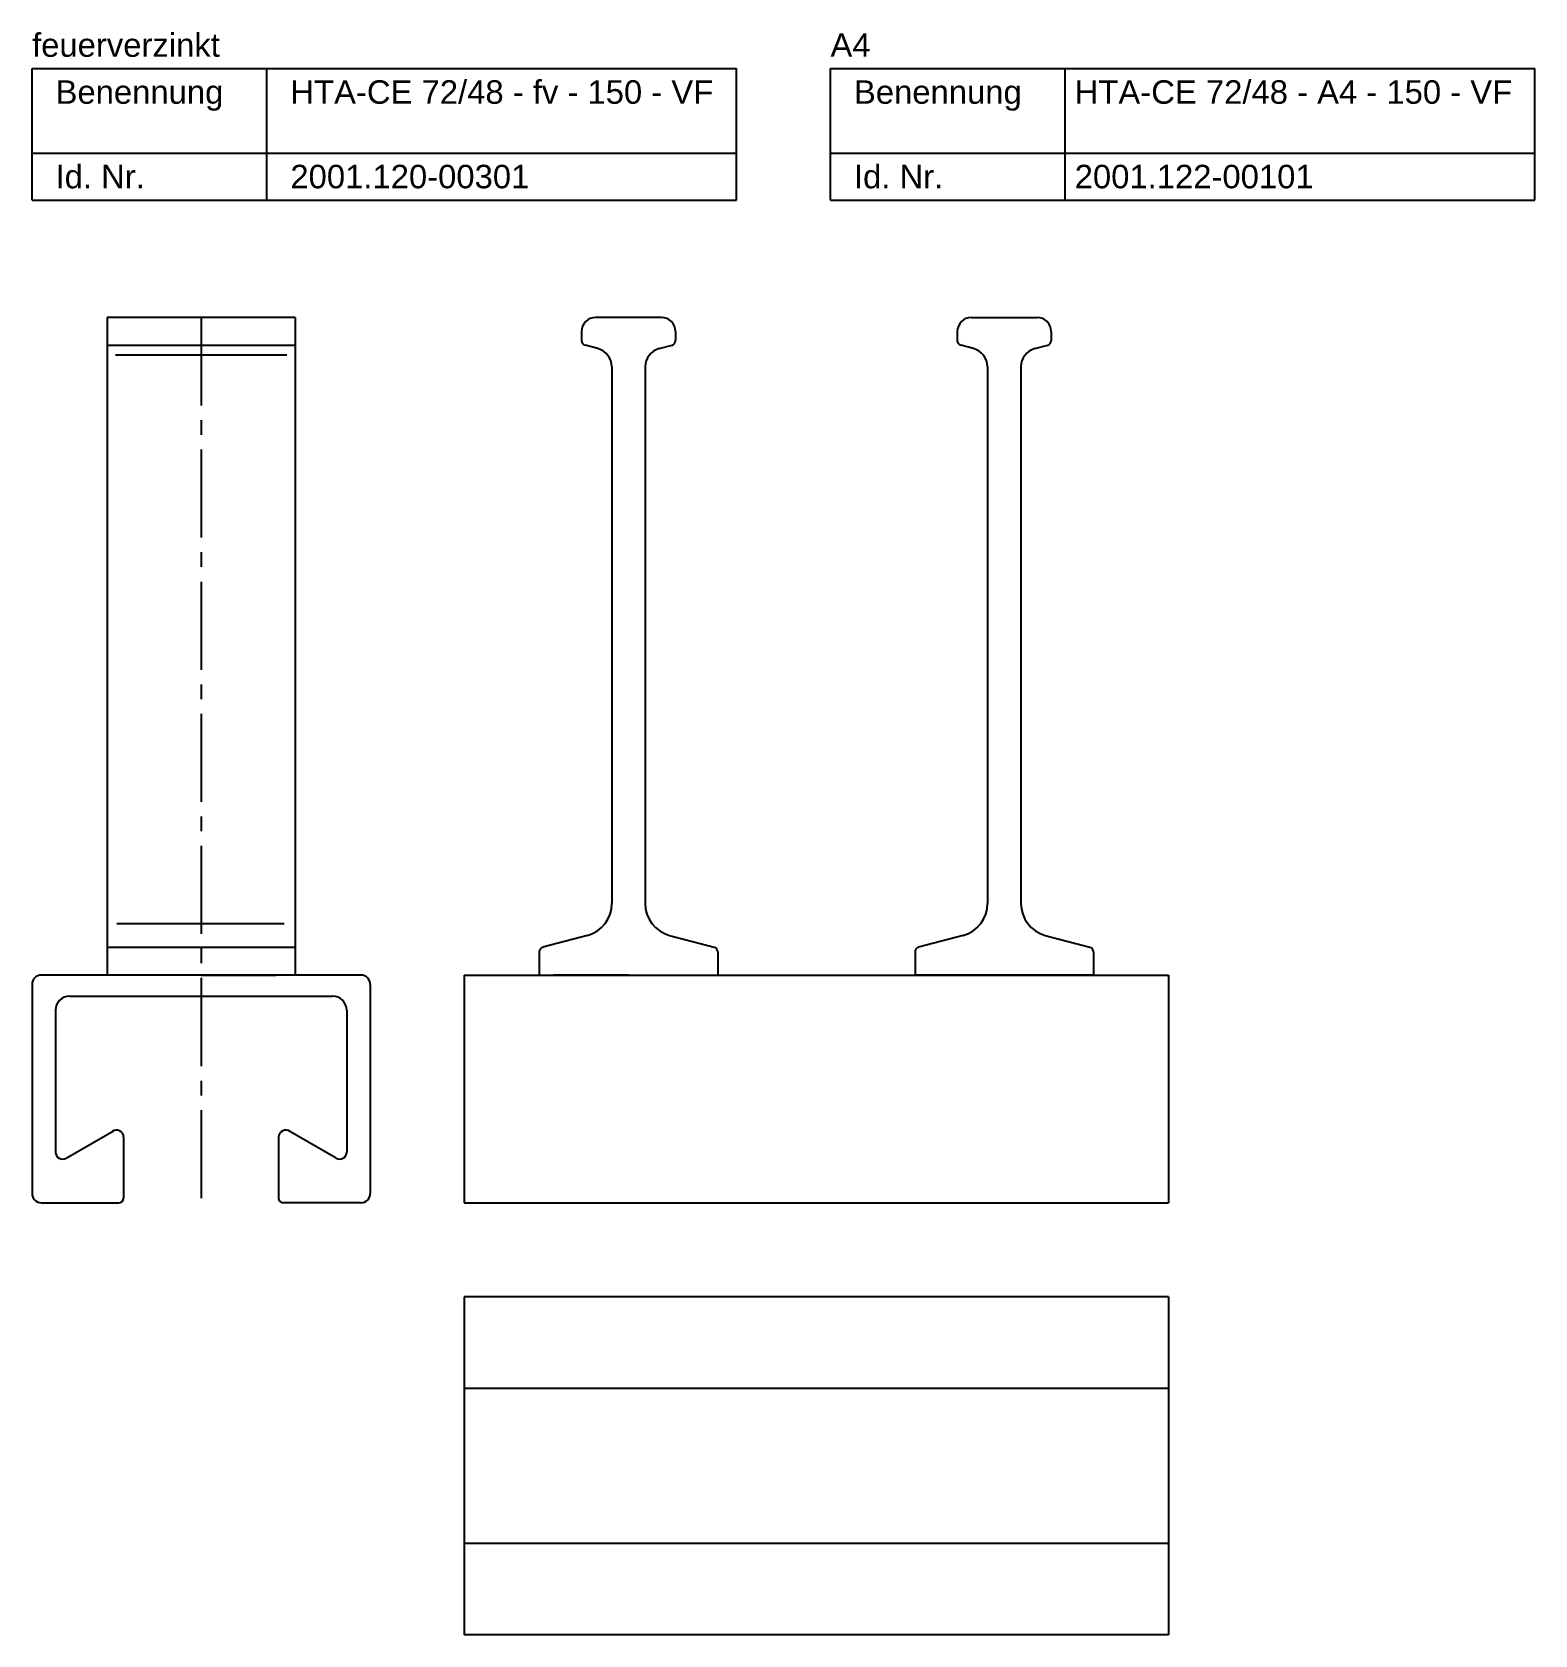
# Model space of a CAD drawing. Header units: millimetres. Extents: x 8733 to 14895, y -778 to 2763.
# Drawn here: x 8732.5 to 9052.5, y 2421.7 to 2763 of the extents above; entities that cross this region are included whole.
import ezdxf

# ---------------------------------------------------------------- set-up
doc = ezdxf.new("R2010")
doc.units = ezdxf.units.MM
doc.linetypes.add('MITTE2', pattern=[1.125, 0.75, -0.125, 0.125, -0.125])
doc.layers.add('HALFEN', color=2, linetype='CONTINUOUS')
doc.styles.add('ARIAL50', font='arial.ttf', dxfattribs={"height": 5})

msp = doc.modelspace()

# ---------------------------------------------------------------- linework, layer by layer
at = {"layer": 'HALFEN'}
for p, q in [((8732.55, 2755.25), (8882.55, 2755.25)), ((8732.55, 2727.25), (8732.55, 2755.25)), ((8782.55, 2727.25), (8782.55, 2755.25)), ((8882.55, 2727.25), (8882.55, 2755.25)), ((8902.55, 2755.25), (9052.55, 2755.25)), ((8902.55, 2727.25), (8902.55, 2755.25)), ((8952.55, 2727.25), (8952.55, 2755.25)), ((9052.55, 2727.25), (9052.55, 2755.25)), ((8732.55, 2737.25), (8882.55, 2737.25)), ((8902.55, 2737.25), (9052.55, 2737.25)), ((8732.55, 2727.25), (8882.55, 2727.25)), ((8902.55, 2727.25), (9052.55, 2727.25)), ((8788.55, 2702.25), (8748.55, 2702.25)), ((8748.55, 2702.25), (8748.55, 2562.25)), ((8788.55, 2702.25), (8788.55, 2562.25)), ((8866.55, 2702.25), (8852.55, 2702.25)), ((8932.55, 2702.25), (8946.55, 2702.25)), ((8788.55, 2696.25), (8748.55, 2696.25)), ((8849.55, 2699.25), (8849.55, 2697.32)), ((8853.03, 2695.62), (8850.29, 2696.35)), ((8866.06, 2695.62), (8868.81, 2696.35)), ((8869.55, 2699.25), (8869.55, 2697.32)), ((8929.55, 2699.25), (8929.55, 2697.32)), ((8933.03, 2695.62), (8930.29, 2696.35)), ((8946.06, 2695.62), (8948.81, 2696.35)), ((8949.55, 2699.25), (8949.55, 2697.32)), ((8856, 2691.75), (8856, 2577.46)), ((8863.1, 2691.75), (8863.1, 2577.46)), ((8936, 2691.75), (8936, 2577.46)), ((8943.1, 2691.75), (8943.1, 2577.46)), ((8850.81, 2570.7), (8841.29, 2568.15)), ((8868.29, 2570.7), (8877.81, 2568.15)), ((8930.81, 2570.7), (8921.29, 2568.15)), ((8948.29, 2570.7), (8957.81, 2568.15)), ((8748.55, 2568.15), (8788.55, 2568.15)), ((8840.55, 2567.18), (8840.55, 2562.25)), ((8878.55, 2567.18), (8878.55, 2562.25)), ((8920.55, 2567.18), (8920.55, 2562.25)), ((8958.55, 2567.18), (8958.55, 2562.25)), ((8732.55, 2560.25), (8732.55, 2515.75)), ((8802.55, 2562.25), (8734.55, 2562.25)), ((8768.55, 2562.25), (8752.55, 2562.25)), ((8768.55, 2562.25), (8784.55, 2562.25)), ((8804.55, 2560.25), (8804.55, 2515.75)), ((8824.55, 2562.25), (8974.55, 2562.25)), ((8824.55, 2562.25), (8824.55, 2513.75)), ((8840.55, 2562.25), (8878.55, 2562.25)), ((8859.55, 2562.25), (8843.55, 2562.25)), ((8859.55, 2562.25), (8875.55, 2562.25)), ((8958.55, 2562.25), (8920.55, 2562.25)), ((8939.55, 2562.25), (8923.55, 2562.25)), ((8939.55, 2562.25), (8955.55, 2562.25)), ((8974.55, 2562.25), (8974.55, 2513.75)), ((8740.55, 2557.75), (8796.55, 2557.75)), ((8737.55, 2554.75), (8737.55, 2524.55)), ((8799.55, 2554.75), (8799.55, 2524.55)), ((8739.8, 2523.25), (8750.03, 2529.16)), ((8797.3, 2523.25), (8787.07, 2529.16)), ((8752.05, 2527.75), (8752.05, 2514.75)), ((8785.05, 2527.75), (8785.05, 2514.75)), ((8734.55, 2513.75), (8751.05, 2513.75)), ((8802.55, 2513.75), (8786.05, 2513.75)), ((8824.55, 2513.75), (8974.55, 2513.75)), ((8974.55, 2493.75), (8824.55, 2493.75)), ((8824.55, 2493.75), (8824.55, 2421.75)), ((8974.55, 2493.75), (8974.55, 2421.75)), ((8974.55, 2474.25), (8824.55, 2474.25)), ((8974.55, 2441.25), (8824.55, 2441.25)), ((8974.55, 2421.75), (8824.55, 2421.75))]:
    msp.add_line(p, q, dxfattribs=at)
at = {"layer": 'HALFEN', "color": 1, "linetype": 'MITTE2', "ltscale": 25}
msp.add_line((8768.55, 2702.25), (8768.55, 2513.75), dxfattribs=at)
at = {"layer": 'HALFEN', "color": 1}
for p, q in [((8786.79, 2694.25), (8750.31, 2694.25)), ((8750.57, 2573.2), (8786.21, 2573.2))]:
    msp.add_line(p, q, dxfattribs=at)
at = {"layer": 'HALFEN'}
for centre, radius, start, end in [((8852.55, 2699.25), 3, 90, 180), ((8866.55, 2699.25), 3, 0, 90), ((8932.55, 2699.25), 3, 90, 180), ((8946.55, 2699.25), 3, 0, 90), ((8850.55, 2697.32), 1, 180, 255), ((8868.55, 2697.32), 1, 285, 0), ((8930.55, 2697.32), 1, 180, 255), ((8948.55, 2697.32), 1, 285, 0), ((8852, 2691.75), 4, 0, 75), ((8867.1, 2691.75), 4, 105, 180), ((8932, 2691.75), 4, 0, 75), ((8947.1, 2691.75), 4, 105, 180), ((8849, 2577.46), 7, 285, 0), ((8870.1, 2577.46), 7, 180, 255), ((8929, 2577.46), 7, 285, 0), ((8950.1, 2577.46), 7, 180, 255), ((8841.55, 2567.18), 1, 105, 180), ((8877.55, 2567.18), 1, 0, 75), ((8921.55, 2567.18), 1, 105, 180), ((8957.55, 2567.18), 1, 0, 75), ((8734.55, 2560.25), 2, 90, 180), ((8802.55, 2560.25), 2, 0, 90), ((8740.55, 2554.75), 3, 90, 180), ((8796.55, 2554.75), 3, 0, 90), ((8750.55, 2527.75), 1.5, 0, 129.7114), ((8786.55, 2527.75), 1.5, 50.2886, 180), ((8739.05, 2524.55), 1.5, 180, 300), ((8798.05, 2524.55), 1.5, 240, 0), ((8734.55, 2515.75), 2, 180, 270), ((8802.55, 2515.75), 2, 270, 0), ((8751.05, 2514.75), 1, 270, 0), ((8786.05, 2514.75), 1, 180, 270)]:
    msp.add_arc(centre, radius, start, end, dxfattribs=at)

# ---------------------------------------------------------------- texts
at = {"layer": 'HALFEN', "style": 'ARIAL50'}
for s, p in [('feuerverzinkt', (8732.55, 2757.75)), ('A4', (8902.55, 2757.75)), ('Benennung', (8737.55, 2747.75)), ('HTA-CE 72/48 - fv - 150 - VF', (8787.55, 2747.75)), ('Benennung', (8907.55, 2747.75)), ('HTA-CE 72/48 - A4 - 150 - VF', (8954.55, 2747.75)), ('Id. Nr.', (8737.55, 2729.75)), ('2001.120-00301', (8787.55, 2729.75)), ('Id. Nr.', (8907.55, 2729.75)), ('2001.122-00101', (8954.55, 2729.75))]:
    msp.add_text(s, height=5, dxfattribs=at).set_placement(p)

doc.saveas('drawing.dxf')
